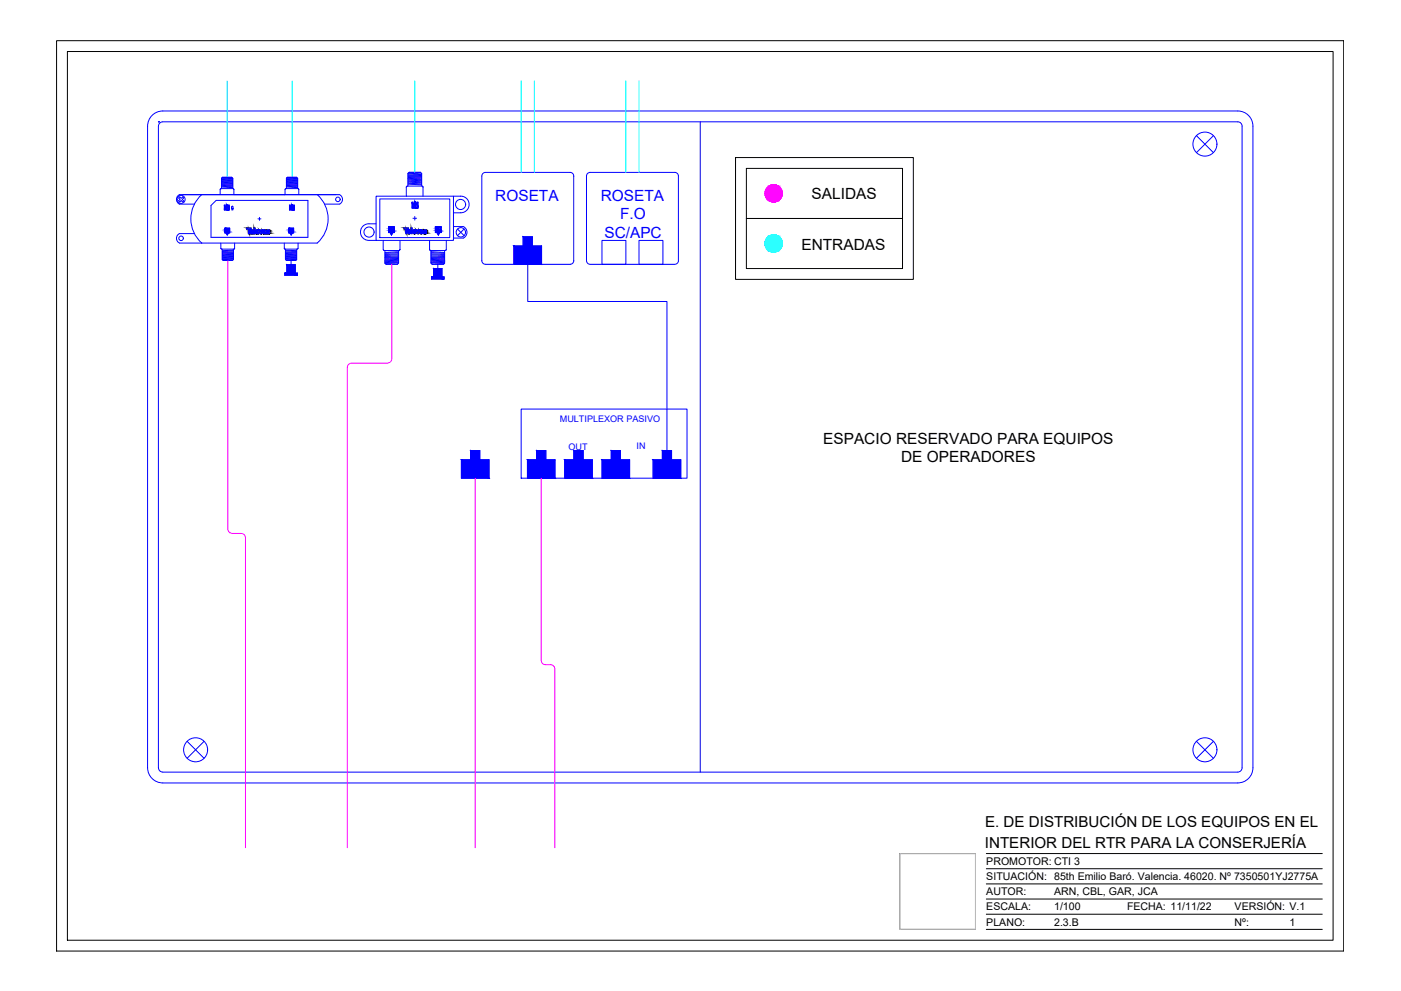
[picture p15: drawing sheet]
<svg xmlns="http://www.w3.org/2000/svg" width="594mm" height="420mm" viewBox="0 0 594 420" stroke-linecap="round" stroke-linejoin="round" font-family="sans-serif">
<defs><g id="words">
<g font-size="6.5" fill="#00f">
<text x="210" y="85.1">ROSETA</text>
<text x="254.8" y="85.1">ROSETA</text>
<text x="262.9" y="93">F.O</text>
<text x="256.3" y="100.8">SC/APC</text>
</g>
<g font-size="6.5">
<text x="344.2" y="84.4">SALIDAS</text>
<text x="339.9" y="105.9">ENTRADAS</text>
<text x="349.1" y="188.1">ESPACIO RESERVADO PARA EQUIPOS</text>
<text x="382.1" y="196">DE OPERADORES</text>
</g>
<g font-size="6.4">
<text x="417.7" y="350.8">E. DE DISTRIBUCIÓN DE LOS EQUIPOS EN EL</text>
<text x="417.6" y="359.7">INTERIOR DEL RTR PARA LA CONSERJERÍA</text>
</g>
<g font-size="4.5">
<text x="418.2" y="366.7">PROMOTOR: CTI 3</text>
<text x="418.2" y="373.1">SITUACIÓN: 85th Emilio Baró. Valencia. 46020. Nº 7350501YJ2775A</text>
<text x="418.2" y="379.6">AUTOR:</text>
<text x="447" y="379.6">ARN, CBL, GAR, JCA</text>
<text x="418.2" y="386">ESCALA:</text>
<text x="447" y="386">1/100</text>
<text x="477.9" y="386">FECHA: 11/11/22</text>
<text x="523.5" y="386">VERSIÓN: V.1</text>
<text x="418.2" y="392.4">PLANO:</text>
<text x="447" y="392.4">2.3.B</text>
<text x="523.5" y="392.4">Nº:</text>
<text x="546.8" y="392.5">1</text>
</g>
<g font-size="3.9" fill="#00f">
<text x="237.4" y="178.9">MULTIPLEXOR PASIVO</text>
<text x="241.1" y="190.7">OUT</text>
<text x="270" y="190.4">IN</text>
</g>
</g></defs>
<!-- layer: CAJETIN -->
<g fill="none" stroke="#000" stroke-width=".42">
<path d="M24 17.3h545.9v385.9h-545.9zM569.9 17.3v385.9M28.6 21.8h536.7v376.8h-536.7zM311.9 66.8h75.4v51.6h-75.4zM316.5 71.4h66.2v42.5h-66.2zM316.5 92.6h66.2M381.5 361.9h32.1v32.1h-32.1zM418.2 374.8h142.5M418.2 368.3h142.5M418.2 361.9h142.5M418.2 394h142.5M418.2 387.6h142.5"/>
<path d="M418.2 381.2h142.5"/>
</g>
<!-- layer: 0 -->
<path d="M381.5 361.9h32.1v32.1h-32.1z" fill="none" stroke="#bababa" stroke-width=".42"/>
<!-- layer: ICT_INTERNA -->
<g fill="none" stroke="#00f" stroke-width=".42">
<path d="M62.6 53.5v272a6.5 6.5 0 0 0 6.4 6.5l455.9-.1a6.4 6.4 0 0 0 6.4-6.4v-272M62.6 53.5a6.4 6.4 0 0 1 6.4-6.4h455.9a6.4 6.4 0 0 1 6.4 6.4M67.2 53.5v272l.5 1.3 1.3 .6 455.9-.1 .9-.2 .6-.7 .3-.9v-272M67.2 51.6h.1M67.2 53.5l.5-1.3 1.3-.6h455.9l1.3 .6 .5 1.3M296.9 51.6v275.8M507.3 57.5l7.2 7.2M514.5 57.5l-7.2 7.2M93.9 80v-4.5l.5-.4h3.8l.5 .5v4.4M93.9 79.3l4.8 .2M93.9 79l4.8 .2M93.9 78.6l4.8 .2"/>
<path d="M93.9 78.3l4.8 .2M93.9 77.9l4.8 .2M93.9 77.6l4.8 .2M93.9 77.3l4.8 .2M93.9 77l4.8 .2M93.9 76.6l4.8 .3M93.9 76.4l4.8 .2M93.9 76.1l4.8 .2M93.9 75.8l4.8 .2M94 75.5l4.7 .2M94.2 75.3h4.2M121.4 77.6l4.8 .2"/>
<path d="M121.4 80v-4.5l.5-.4h3.9l.4 .5v4.4M121.4 79.3l4.8 .2M121.4 79l4.8 .2M121.4 78.6l4.8 .2M121.4 78.3l4.8 .2M121.4 77.9l4.8 .2M121.4 77.3l4.8 .2M121.4 77l4.8 .2M121.4 76.6l4.8 .3M121.4 76.4l4.8 .2M121.4 76.1l4.8 .2M121.4 75.8l4.8 .2"/>
<path d="M121.5 75.5l4.7 .2M121.7 75.3h4.2M173 78.9v-5.4l.5-.5h4.7l.6 .6v5.3M173 78.1l5.8 .3M173 77.7l5.8 .3M173 77.2l5.8 .3M173 76.8l5.8 .3M173 76.3l5.8 .3M173 75.9l5.8 .3M173 75.6l5.8 .3M173 75.2l5.8 .3M173 74.8l5.8 .3"/>
<path d="M173 74.5l5.8 .3M173 74.1l5.8 .3M173 73.7l5.8 .3M173.1 73.4l5.7 .3M173.3 73.2h5.1M204.9 73.4l1-.3h35.8l1.3 .6 .3 1v35.8l-.6 1.3-1 .3h-35.8l-1.3-.7-.3-.9v-35.9zM249 73.7l1.2-.6h35.9l.9 .3 .7 1.3v35.8l-.3 .9-1.3 .7h-35.9l-.9-.3-.6-1.3v-35.9zM76.1 82.5h67.8M76.1 82.5a2.23 2.23 0 0 0-1.3 2 2.23 2.23 0 0 0 1.3 2.1h6.3M76.2 83.5l.6 .6 .6-.6 .5 .4-.6 .7 .6 .6-.5 .4-.6-.6-.6 .6-.5-.5 .6-.6-.6-.5zM85.6 82.5a13.7 13.7 0 0 0 0 20.6M89.5 87.1l2.2-2.1h38.9v15.6h-41.1z"/>
<path d="M93.4 82.5v-2.2l.3-.3h5.2l.3 .3v2.2M95.2 87h.2v1.7h1.5v-1.7h.3v2h-2zM95.4 96.7h2v2h-.3v-1.7h-1.5v1.7h-.2zM95.8 98h1.2v.3h-.5v.3h.5l-.6 1-.6-1h.4v-.3h-.4zM95.8 97.6l.7-.3 .5 .6h-1.2zM96 86.7h.3v.9h.4l-.5 1-.6-1h.4zM98.2 89h.7M98.2 87.6h.6v.9h-.6zM98.5 87.3v.3M98.5 88.5v.5M104.7 96.7h1.8v.5h-.7v2h-.5v-2h-.6zM106.2 97.6a.83 .83 0 0 1 1-.1 .83 .83 0 0 1 .4 .9h-1.2l.3 .4 .5-.2 .4 .2a.95 .95 0 0 1-1.4 .2 .95 .95 0 0 1 0-1.4z"/>
<path d="M106.5 97.9l.6 .2zM107.7 96.7h.5v2.5h-.5zM108.6 97.6a.83 .83 0 0 1 1-.1 .83 .83 0 0 1 .3 .9h-1.2l.3 .4 .6-.2 .4 .2a.95 .95 0 0 1-1.4 .2 .95 .95 0 0 1 0-1.4zM108.8 97.9l.7 .2zM109.4 92.8h1.3M109.8 97.4h.5l.3 1 .3-1h.5l-.6 1.8h-.5zM110 92.2v1.2M111.5 97.6a.82 .82 0 0 1 1-.1 .82 .82 0 0 1 .4 .9h-1.2l.3 .4 .5-.2 .4 .2a.94 .94 0 0 1-1.4 .2 .94 .94 0 0 1 0-1.4zM111.7 97.9l.7 .2zM113.1 97.7l.4-.3 1 .3-.4 .3h-.6a.67 .67 0 0 1 .9 .4 .67 .67 0 0 1-.5 .8l-1-.3 1.1-.2-1-.4zM120.9 82.5v-2.2l.3-.3h5.2l.3 .3v2.2M122.5 96.7h2v2h-.3v-1.7h-1.4v1.7h-.3z"/>
<path d="M122.8 87h.2v1.7h1.5v-1.7h.3v2h-2zM122.9 98h1.2v.3h-.4v.3h.4l-.6 1-.6-1h.4v-.3h-.4zM122.9 97.6l.8-.3 .4 .6h-1.2zM123.6 86.7h.4v.9h.4l-.6 1-.6-1h.4zM134.5 82.5a13.7 13.7 0 0 1 0 20.6h-58.4a2.23 2.23 0 0 1-1.3-2.1 2.23 2.23 0 0 1 1.3-2h6.3M143.9 82.5a2.23 2.23 0 0 1 1.3 2 2.23 2.23 0 0 1-1.3 2.1h-6.3M159.5 83.2h32.8v18.7h-32.8zM159.5 94.9a7.6 7.6 0 0 0-4.8 .4 3.5 3.5 0 0 0-1.7 4 3.5 3.5 0 0 0 3.5 2.6h3M161 84.3h29.7v16.5h-29.7zM164.7 96.1h2.5v2.5h-.3v-2.1h-1.8v2.1h-.4zM165.3 97.2l.9-.4 .5 .7h-1.4zM165.3 97.7h1.4v.4h-.5v.3h.5l-.7 1.3-.7-1.3h.5v-.3h-.5z"/>
<path d="M171.4 96.6h1.8v.5h-.7v2h-.5v-2h-.6zM172.3 83.2v-3.9l.4-.4h6.3l.4 .4v3.9M172.9 97.5a.81 .81 0 0 1 1-.1 .81 .81 0 0 1 .3 .9h-1.1l.2 .4 .6-.2 .4 .2a.91 .91 0 0 1-1.4 .2 .91 .91 0 0 1 0-1.4zM173.1 97.9l.7 .1zM174.3 96.7h.5v2.4h-.5zM174.8 85.7h.3v2.2h1.8v-2.2h.3v2.5h-2.4zM175.1 92.5h1.6M175.2 97.5a.81 .81 0 0 1 .9-.1 .81 .81 0 0 1 .4 .9h-1.2l.3 .4 .5-.2 .4 .2a.91 .91 0 0 1-1.4 .2 .91 .91 0 0 1 .1-1.4zM175.4 97.9l.6 .1zM175.8 85.4h.4v1h.5l-.7 1.3-.7-1.3h.5zM175.9 91.8v1.5M176.3 97.3h.5l.3 1.1 .4-1.1 .4 .1-.6 1.7h-.4z"/>
<path d="M178.1 97.5a.81 .81 0 0 1 .9-.1 .81 .81 0 0 1 .4 .9h-1.2l.3 .4 .5-.2 .4 .2a.91 .91 0 0 1-1.4 .2 .91 .91 0 0 1 .1-1.4zM178.3 97.9l.6 .1zM179.6 97.6l.6-.2 .7 .2-1 .3a.71 .71 0 0 1 1.1 .8 .71 .71 0 0 1-1.2 .4l-.4-.3 1.1-.2-.8-.2zM184.6 96.1h2.5v2.5h-.4v-2.1h-1.7v2.1h-.4zM185.2 97.7h1.4v.4h-.5v.3h.5l-.7 1.3-.7-1.3h.5v-.3h-.5zM185.2 97.2l.9-.4 .5 .7h-1.4zM192.3 96.1h4.2a2.7 2.7 0 0 1 1.5 2.4 2.7 2.7 0 0 1-1.5 2.4h-4.2M192.3 83.2a7.7 7.7 0 0 1 4.8 .4 3.5 3.5 0 0 1 1.7 4 3.5 3.5 0 0 1-3.5 2.6h-3M194 97.1l2.8 2.8M196.8 97.1l-2.8 2.8M93.6 103.1v2.2l.4 .3h5.2l.3-.3v-2.2M94.2 105.6v4.4l.5 .4h3.9l.4-.4v-4.4"/>
<path d="M94.5 110.3h4.2M99 106l-4.8 .3M99 106.4l-4.8 .2M99 106.8l-4.8 .2M99 107.1l-4.8 .2M99 107.5l-4.8 .2M99 107.8l-4.8 .2M99 108.1l-4.8 .2M99 108.4l-4.8 .2M99 108.7l-4.8 .2M99 109l-4.8 .2M99 109.3l-4.8 .2"/>
<path d="M99 109.6l-4.8 .3M99 109.9l-4.7 .2M120.6 103.1v2.2l.2 .3h5.2l.4-.3v-2.2M121 106.4l4.8 .2M121 107.5l4.8 .2M121 105.6v4.4l.5 .4h3.9l.4-.4v-4.4M121 106l4.8 .3M121 106.8l4.8 .2M121 107.1l4.8 .2M121 107.8l4.8 .2M121 108.1l4.8 .2M121 108.4l4.8 .2"/>
<path d="M121 108.7l4.8 .2M121 109l4.8 .2M121 109.3l4.8 .2M121 109.6l4.8 .3M121 109.9l4.7 .2M121.3 110.3h4.2M121.7 112.2h3.5v3.6h.9v.9h-5.3v-.9h.9zM123.4 110.4v1.8M162.5 101.9v3.9l.4 .4h6.4l.3-.4v-3.9M163.2 106.2v5.4M163.6 111.9h5.1M169 106.2v5.3l-.5 .6h-4.7l-.6-.5"/>
<path d="M169 106.7l-5.8 .3M169 107.1l-5.8 .3M169 107.6l-5.8 .3M169 108l-5.8 .3M169 108.5l-5.8 .3M169 108.9l-5.8 .3M169 109.2l-5.8 .3M169 109.6l-5.8 .3M169 110l-5.8 .3M169 110.3l-5.8 .3M169 110.7l-5.8 .3M169 111l-5.8 .4"/>
<path d="M169 111.4l-5.7 .3M182.1 101.9v3.9l.4 .4 6.5-.1 .2-.3v-3.9M182.7 106.2v5.3l.6 .6h4.7l.5-.5v-5.4M182.7 106.7l5.8 .3M182.7 107.1l5.8 .3M182.7 107.6l5.8 .3M182.7 108l5.8 .3M182.7 108.5l5.8 .3M182.7 108.9l5.8 .3M182.7 109.2l5.8 .3M182.7 109.6l5.8 .3M182.7 110l5.8 .3"/>
<path d="M182.7 110.3l5.8 .3M182.7 110.7l5.8 .3M182.7 111l5.8 .4M182.7 111.4l5.8 .3M183.1 111.9h5.1M183.9 113.9h3.5v3.5h.9v.9h-5.3v-.9h.9zM185.6 112.1v1.8M221.8 100.4h3.9v3.9h3.9v7.8h-11.7v-7.8h3.9zM223.8 112.1v15.7h59v63.3M255.3 101.9h10.1v10.2h-10.1zM271 101.9h10.1v10.2h-10.1zM221 173.4h70.3v29.4h-70.3z"/>
<path d="M199.5 191.1h3.9v3.8h4v7.9h-11.7v-7.9h3.8zM223.7 194.9h3.8v-3.8h3.9v3.8h3.9v7.9h-11.6zM243.4 191.1h3.9v3.8h3.9v7.9h-11.7v-7.9h3.9zM259.2 191.1h3.9v3.8h3.9v7.9h-11.7v-7.9h3.9zM277 194.9h3.9v-3.8h3.9v3.8h3.9v7.9h-11.7zM79.3 314.3l7.2 7.2M86.5 314.3l-7.2 7.2M507.3 314.3l7.2 7.2M514.5 314.3l-7.2 7.2"/>
<circle cx="510.9" cy="61.1" r="5.1"/>
<circle cx="76.8" cy="84.5" r="1.71"/>
<circle cx="143.3" cy="84.5" r=".96"/>
<circle cx="156.5" cy="98.4" r="2.15"/>
<circle cx="195.3" cy="86.7" r="2.15"/>
<circle cx="195.4" cy="98.5" r="1.98"/>
<circle cx="76.8" cy="101" r=".96"/>
<circle cx="82.9" cy="317.9" r="5.1"/>
<circle cx="510.9" cy="317.9" r="5.1"/>
</g>
<!-- layer: ICT_EXTERNA -->
<g fill="#00f" stroke="#00f" stroke-width=".42">
<path d="M221.8 100.4l3.9 3.9v-3.9zM221.8 100.4l3.9 3.9h-3.9z"/>
<path d="M217.9 104.3l11.7 7.8v-7.8zM217.9 104.3l11.7 7.8h-11.7z"/>
<path d="M227.5 191.1l3.9 3.8v-3.8zM227.5 191.1l3.9 3.8h-3.9z"/>
<path d="M223.7 194.9l11.6 7.9v-7.9zM223.7 194.9l11.6 7.9h-11.6z"/>
<path d="M243.4 191.1l3.9 3.8v-3.8zM243.4 191.1l3.9 3.8h-3.9z"/>
<path d="M239.5 194.9l11.7 7.9v-7.9zM239.5 194.9l11.7 7.9h-11.7z"/>
<path d="M259.2 191.1l3.9 3.8v-3.8zM259.2 191.1l3.9 3.8h-3.9z"/>
<path d="M255.3 194.9l11.7 7.9v-7.9zM255.3 194.9l11.7 7.9h-11.7z"/>
<path d="M280.9 191.1l3.9 3.8v-3.8zM280.9 191.1l3.9 3.8h-3.9z"/>
<path d="M277 194.9l11.7 7.9v-7.9zM277 194.9l11.7 7.9h-11.7z"/>
<path d="M199.5 191.1l3.9 3.8v-3.8zM199.5 191.1l3.9 3.8h-3.9z"/>
<path d="M195.7 194.9l11.7 7.9v-7.9zM195.7 194.9l11.7 7.9h-11.7z"/>
</g>
<!-- layer: ICT_INTERNA -->
<g fill="#000" stroke="#000" stroke-width=".42">
<path d="M106.4 98.4h1.2zM106.6 97.4h.3zM108.7 98.4h1.2zM109 97.4h.2zM111.7 98.4h1.2zM111.9 97.4h.3zM111.9 99.2h.5zM111.9 99.2l.3 .1zM113.1 97.7h1.4zM113.3 99.2h.8zM173.1 98.3h1.1zM173.3 97.3h.3z"/>
<path d="M175.3 98.3h1.2zM175.6 97.3h.2zM178.2 98.3h1.2zM178.4 97.3h.3zM178.4 99.1h.5zM178.4 99.1h.3zM179.4 98.8h1.5zM179.8 99.1h.7z"/>
<path d="M104.7 97.2h1.1zM104.7 97.2h1.1z"/>
<path d="M105.3 97.2l.5 2v-2zM105.3 97.2l.5 2h-.5z"/>
<path d="M105.9 98.4l.6 .2zM105.9 98.4l.6 .2z"/>
<path d="M106 98h.4zM106 98h.4z"/>
<path d="M106 98l.4 .1zM106 98l.4 .1z"/>
<path d="M106 98.6h.5zM106 98.6h.5z"/>
<path d="M106 97.9h.5zM106 98h.4z"/>
<path d="M106 98.6l.5 .1zM106 98.6l.5 .1z"/>
<path d="M106 98.7l.7 .1zM106 98.7l.7 .1z"/>
<path d="M104.7 96.7l1.8 .5v-.5zM104.7 96.7l1.8 .5h-1.8z"/>
<path d="M106.1 97.8h.5zM106.1 97.8l.4 .1z"/>
<path d="M106.1 97.8h.6zM106.1 97.8h.6z"/>
<path d="M106.1 97.8h.6zM106.1 97.8h.5z"/>
<path d="M106.6 97.4h.3zM106.6 97.4h.3z"/>
<path d="M106.6 97.4h.5zM106.5 97.4h.6z"/>
<path d="M106.5 97.4l.8 .1zM106.3 97.5h1z"/>
<path d="M106.6 99.2h.5zM106.6 99.2l.3 .1z"/>
<path d="M106.3 97.5l1 .1zM106.2 97.6h1.1z"/>
<path d="M107.2 98.6l.3 .1zM107.2 98.6l.3 .1z"/>
<path d="M106.2 97.6l1.2 .1zM106.2 97.6l1.2 .1z"/>
<path d="M106.4 99.1h.9zM106.4 99.1l.7 .1z"/>
<path d="M106.3 99.1h1.1zM106.3 99.1h1z"/>
<path d="M106.1 97.7l1.4 .1zM106.1 97.7l1.4 .1z"/>
<path d="M106.1 97.8h1.4zM106.1 97.8h1.4z"/>
<path d="M107.1 98.7l.5 .1zM107 98.8h.6z"/>
<path d="M106.3 99h1.2zM106.3 99l1.1 .1z"/>
<path d="M106.7 97.8h.8zM106.7 97.8h.8z"/>
<path d="M106.9 97.8h.6zM106.9 97.8h.6z"/>
<path d="M107 97.8l.6 .1zM107 97.8l.6 .1z"/>
<path d="M107.1 97.9h.5zM107.1 97.9h.5z"/>
<path d="M107.1 97.9l.5 .2zM107.1 97.9l.5 .2z"/>
<path d="M107 98.8h.6zM106.8 98.8h.8z"/>
<path d="M106.1 98.9h1.5zM106.1 98.9l1.4 .1z"/>
<path d="M106.1 98.8h1.5zM106.1 98.8h1.5z"/>
<path d="M105.9 98.1h1.7zM105.9 98.1h1.7z"/>
<path d="M105.9 98.1h1.7zM105.9 98.1h1.7z"/>
<path d="M105.9 98.1l1.7 .2zM105.9 98.1l1.7 .2z"/>
<path d="M105.9 98.3l1.7 .1zM105.9 98.3l1.7 .1z"/>
<path d="M105.9 98.4h1.7zM105.9 98.4h1.7z"/>
<path d="M106.1 98.8h1.5zM106.1 98.8l1.5 .1z"/>
<path d="M107.7 96.7l.5 2.5v-2.5zM107.7 96.7l.5 2.5h-.5z"/>
<path d="M108.3 98.4l.5 .2zM108.3 98.4l.5 .2z"/>
<path d="M108.3 98l.5 .1zM108.3 98l.5 .1z"/>
<path d="M108.3 98h.5zM108.3 98h.5z"/>
<path d="M108.3 98.6h.5zM108.3 98.6h.5z"/>
<path d="M108.3 97.9h.5zM108.3 97.9l.5 .1z"/>
<path d="M108.3 98.6l.5 .1zM108.3 98.6l.5 .1z"/>
<path d="M108.4 98.7l.6 .1zM108.4 98.7l.6 .1z"/>
<path d="M108.4 97.8h.5zM108.4 97.8l.4 .1z"/>
<path d="M108.4 97.8h.7zM108.4 97.8h.5z"/>
<path d="M109 97.4h.3zM109 97.4h.3z"/>
<path d="M109 97.4h.4zM108.8 97.4h.6z"/>
<path d="M108.8 97.4l.8 .1zM108.6 97.5h1z"/>
<path d="M109 99.2h.4zM109 99.2l.2 .1z"/>
<path d="M108.6 97.5l1 .1zM108.6 97.6h1z"/>
<path d="M109.5 98.6l.3 .1zM109.4 98.7h.4z"/>
<path d="M108.6 97.6l1.2 .1zM108.6 97.6l1.2 .1z"/>
<path d="M108.7 99.1h1zM108.7 99.1l.7 .1z"/>
<path d="M108.7 99.1h1zM108.7 99.1h1z"/>
<path d="M108.5 97.7l1.3 .1zM108.5 97.7l1.3 .1z"/>
<path d="M108.4 97.8h1.4zM108.4 97.8h1.4z"/>
<path d="M109.4 98.7l.5 .1zM109.3 98.8h.6z"/>
<path d="M108.6 99h1.2zM108.6 99l1.1 .1z"/>
<path d="M109.1 97.8h.7zM109.1 97.8h.7z"/>
<path d="M109.2 97.8h.7zM109.2 97.8h.7z"/>
<path d="M109.3 97.8l.6 .1zM109.3 97.8l.6 .1z"/>
<path d="M109.4 97.9h.5zM109.4 97.9h.5z"/>
<path d="M109.4 97.9l.5 .2zM109.4 97.9l.5 .2z"/>
<path d="M109.3 98.8h.6zM109.1 98.8h.8z"/>
<path d="M108.4 98.9h1.5zM108.4 98.9l1.4 .1z"/>
<path d="M108.3 98.4h1.6zM108.3 98.4h1.6z"/>
<path d="M108.4 98.8h1.6zM108.4 98.8h1.6z"/>
<path d="M108.3 98.1h1.6zM108.3 98.1h1.6z"/>
<path d="M108.3 98.1h1.6zM108.3 98.1h1.6z"/>
<path d="M108.3 98.1l1.6 .2zM108.3 98.1l1.6 .2z"/>
<path d="M108.3 98.3h1.6zM108.3 98.3l1.6 .1z"/>
<path d="M108.4 98.8h1.6zM108.4 98.8l1.5 .1z"/>
<path d="M110.1 98.4h.5zM110.1 98.4h.5z"/>
<path d="M109.8 97.4l.8 1-.3-1zM109.8 97.4l.8 1h-.5z"/>
<path d="M110.6 98.4h.5zM110.6 98.4h.5z"/>
<path d="M110.1 98.4l.7 .8 .3-.8zM110.1 98.4l.7 .8h-.5z"/>
<path d="M110.9 97.4h.5zM110.9 97.4h.5z"/>
<path d="M110.9 97.4l.2 1 .3-1zM110.9 97.4l.2 1h-.5z"/>
<path d="M111.2 98.4l.5 .2zM111.2 98.4l.5 .2z"/>
<path d="M111.2 98l.5 .1zM111.2 98l.5 .1z"/>
<path d="M111.3 98h.4zM111.3 98h.4z"/>
<path d="M111.3 98.6h.5zM111.3 98.6h.5z"/>
<path d="M111.3 97.9h.4zM111.3 97.9l.4 .1z"/>
<path d="M111.3 98.6l.5 .1zM111.3 98.6l.5 .1z"/>
<path d="M111.3 98.7l.7 .1zM111.3 98.7l.7 .1z"/>
<path d="M111.3 97.8h.6zM111.3 97.8l.4 .1z"/>
<path d="M111.3 97.8h.7zM111.3 97.8h.6z"/>
<path d="M111.9 97.4h.3zM111.9 97.4h.3z"/>
<path d="M111.9 97.4h.5zM111.7 97.4h.7z"/>
<path d="M112.4 97.9h.5zM112.4 97.9h.5z"/>
<path d="M111.7 97.4l.9 .1zM111.6 97.5h1z"/>
<path d="M111.6 97.5l1 .1zM111.5 97.6h1.1z"/>
<path d="M112.5 98.6l.3 .1zM112.5 98.6l.3 .1z"/>
<path d="M111.5 97.6l1.2 .1zM111.5 97.6l1.2 .1z"/>
<path d="M111.7 99.1h.9zM111.7 99.1l.7 .1z"/>
<path d="M111.6 99.1h1.1zM111.6 99.1h1z"/>
<path d="M111.4 97.7l1.4 .1zM111.4 97.7l1.4 .1z"/>
<path d="M111.6 99h1.1zM111.6 99l1.1 .1z"/>
<path d="M111.4 97.8h1.4zM111.4 97.8h1.4z"/>
<path d="M112 97.8h.8zM112 97.8h.8z"/>
<path d="M112.4 98.7l.5 .1zM112.3 98.8h.6z"/>
<path d="M112.1 97.8h.7zM112.1 97.8h.7z"/>
<path d="M112.2 97.8l.7 .1zM112.2 97.8l.7 .1z"/>
<path d="M111.4 98.9h1.4zM111.4 98.9l1.3 .1z"/>
<path d="M112.4 97.9l.5 .2zM112.4 97.9l.5 .2z"/>
<path d="M112.3 98.8h.6zM112.1 98.8h.8z"/>
<path d="M111.2 98.1h1.7zM111.2 98.1h1.7z"/>
<path d="M111.2 98.1h1.7zM111.2 98.1h1.7z"/>
<path d="M111.2 98.4h1.7zM111.2 98.4h1.7z"/>
<path d="M111.3 98.8h1.6zM111.3 98.8h1.6z"/>
<path d="M111.2 98.1l1.7 .2zM111.2 98.1l1.7 .2z"/>
<path d="M111.2 98.3h1.7zM111.2 98.3l1.7 .1z"/>
<path d="M111.4 98.8h1.5zM111.4 98.8l1.4 .1z"/>
<path d="M113.2 98.7l.3 .1zM113 98.8h.5z"/>
<path d="M113.3 99.2h.6zM113.5 99.2h.4z"/>
<path d="M113 98h.5zM113 98h.5z"/>
<path d="M113 97.9h.5zM113 97.9h.5z"/>
<path d="M113 97.9h.5zM113 97.9l.5 .1z"/>
<path d="M113 98l.7 .1zM113 98l.7 .1z"/>
<path d="M113 98.8h.7zM113 98.8h.7z"/>
<path d="M113 97.8h.6zM113 97.8l.5 .1z"/>
<path d="M113 98.1h.9zM113 98.1h.9z"/>
<path d="M113.5 97.4l.6 .1zM113.4 97.5h.7z"/>
<path d="M113 97.8h.8zM113 97.8h.6z"/>
<path d="M113 98.1h1zM113 98.1h1z"/>
<path d="M113 98.1h1.1zM113 98.1h1.1z"/>
<path d="M113.4 97.5h.8zM113.3 97.5h.9z"/>
<path d="M113.3 99.2h.8zM113.3 99.2h.8z"/>
<path d="M113 98.1l1.3 .2zM113 98.1l1.3 .2z"/>
<path d="M113.3 97.5h1zM113.2 97.5h1.1z"/>
<path d="M113.2 97.5l1.3 .2zM113.1 97.7h1.4zM113.1 97.7h1.4z"/>
<path d="M113.1 99.1h1.2zM113.1 99.1l1 .1z"/>
<path d="M114 97.9h.3zM114 97.9h.2z"/>
<path d="M113.9 97.8h.4zM113.9 97.8l.4 .1z"/>
<path d="M113.1 99.1h1.2zM113.1 99.1h1.2z"/>
<path d="M113.8 97.8h.5zM113.8 97.8h.5z"/>
<path d="M113.8 97.8h.5zM113.8 97.8h.5z"/>
<path d="M113 98.3h1.4zM113 98.3h1.4z"/>
<path d="M113 98.3l1.5 .1zM113 98.3l1.5 .1z"/>
<path d="M113.1 97.7h1.4zM113.1 97.7l1.2 .1z"/>
<path d="M113.2 98.4h1.3zM113.2 98.4h1.3z"/>
<path d="M112.9 98.9h1.6zM112.9 98.9l1.4 .2z"/>
<path d="M113.2 98.4l1.3 .1zM113.2 98.4l1.3 .1z"/>
<path d="M113.8 98.8h.7zM113.7 98.8h.8z"/>
<path d="M113 98.8h1.5zM112.9 98.9h1.6zM112.9 98.9h1.6zM112.9 98.9h1.6z"/>
<path d="M113.5 98.5l1 .1zM113.5 98.5l1 .1z"/>
<path d="M113.8 98.6h.7zM113.8 98.6h.7z"/>
<path d="M114 98.8h.5zM113.8 98.8h.7z"/>
<path d="M114 98.6h.5zM114 98.6h.5z"/>
<path d="M114 98.6l.5 .1zM114 98.6l.5 .1z"/>
<path d="M114 98.7h.5zM114 98.7l.5 .1z"/>
<path d="M171.4 97.1h1.1zM171.4 97.1h1.1z"/>
<path d="M172 97.1l.5 2v-2zM172 97.1l.5 2h-.5z"/>
<path d="M172.6 98.3l.5 .2zM172.6 98.3l.5 .2z"/>
<path d="M172.6 97.9l.5 .1zM172.6 97.9l.5 .1z"/>
<path d="M172.6 97.9h.5zM172.6 97.9h.5z"/>
<path d="M172.6 98.5l.5 .1zM172.6 98.5l.5 .1z"/>
<path d="M172.7 97.9h.4zM172.7 97.9h.4z"/>
<path d="M172.7 98.6h.5zM172.7 98.6h.5z"/>
<path d="M171.4 96.6l1.8 .5v-.5zM171.4 96.6l1.8 .5h-1.8z"/>
<path d="M172.7 98.6l.6 .1zM172.7 98.6l.6 .1z"/>
<path d="M172.7 97.8h.6zM172.7 97.8l.4 .1z"/>
<path d="M172.7 97.7h.6zM172.7 97.7l.6 .1z"/>
<path d="M172.7 97.7h.7zM172.7 97.7h.6z"/>
<path d="M173.3 97.3h.3zM173.3 97.3h.3z"/>
<path d="M173.3 97.3l.4 .1zM173.1 97.4h.6z"/>
<path d="M173.7 97.9h.5zM173.7 97.9h.5z"/>
<path d="M173.1 97.4l.8 .1zM173 97.5h.9z"/>
<path d="M173.3 99.1h.5zM173.3 99.1h.2z"/>
<path d="M173 97.5h.9zM172.9 97.5h1z"/>
<path d="M173.8 98.5l.3 .1zM173.8 98.5l.3 .1z"/>
<path d="M172.9 97.5l1.2 .1zM172.9 97.5l1.2 .1z"/>
<path d="M173 99h1zM173 99l.8 .1z"/>
<path d="M173 99h1zM173 99h1z"/>
<path d="M172.8 97.6l1.3 .1zM172.8 97.6l1.3 .1z"/>
<path d="M172.7 97.7h1.4zM172.7 97.7h1.4z"/>
<path d="M173.7 98.6l.5 .1zM173.6 98.7h.6z"/>
<path d="M172.9 98.9h1.2zM172.9 98.9l1.1 .1z"/>
<path d="M173.4 97.7h.7zM173.4 97.7h.7z"/>
<path d="M173.5 97.7l.6 .1zM173.5 97.7l.6 .1z"/>
<path d="M173.6 97.8l.6 .1zM173.6 97.8l.6 .1z"/>
<path d="M172.8 98.8h1.4zM172.8 98.8l1.3 .1z"/>
<path d="M173.7 97.9l.5 .1zM173.7 97.9l.5 .1z"/>
<path d="M173.6 98.7h.6zM173.4 98.7h.8z"/>
<path d="M172.6 98h1.7zM172.6 98h1.7z"/>
<path d="M172.6 98.3h1.6zM172.6 98.3h1.6z"/>
<path d="M172.7 98.7h1.6zM172.7 98.7h1.6z"/>
<path d="M172.6 98l1.7 .1zM172.6 98l1.7 .1z"/>
<path d="M172.6 98.1l1.7 .1zM172.6 98.1l1.7 .1z"/>
<path d="M172.6 98.2h1.7zM172.6 98.2l1.6 .1z"/>
<path d="M172.7 98.7h1.6zM172.7 98.7l1.5 .1z"/>
<path d="M174.3 96.7l.5 2.4v-2.4zM174.3 96.7l.5 2.4h-.5z"/>
<path d="M174.9 98.3l.5 .2zM174.9 98.3l.5 .2z"/>
<path d="M174.9 97.9l.5 .1zM174.9 97.9l.5 .1z"/>
<path d="M174.9 97.9h.5zM174.9 97.9h.5z"/>
<path d="M174.9 98.5l.5 .1zM174.9 98.5l.5 .1z"/>
<path d="M174.9 97.9h.5zM174.9 97.9h.5z"/>
<path d="M174.9 98.6h.6zM174.9 98.6h.6z"/>
<path d="M174.9 98.6l.7 .1zM174.9 98.6l.7 .1z"/>
<path d="M175 97.8h.5zM175 97.8l.4 .1z"/>
<path d="M175 97.7h.6zM175 97.7l.5 .1z"/>
<path d="M175.6 97.3h.3zM175.5 97.3h.4z"/>
<path d="M175.5 97.3l.5 .1zM175.4 97.4h.6z"/>
<path d="M175.4 97.4l.8 .1zM175.2 97.5h1z"/>
<path d="M175.6 99.1h.4zM175.6 99.1h.2z"/>
<path d="M175.2 97.5h1zM175.2 97.5h1z"/>
<path d="M176.1 98.5l.3 .1zM176.1 98.5l.3 .1z"/>
<path d="M175.2 97.5l1.1 .1zM175.2 97.5l1.1 .1z"/>
<path d="M175.3 99h.9zM175.3 99l.7 .1z"/>
<path d="M175.3 99h1zM175.3 99h.9z"/>
<path d="M175.1 97.6l1.3 .1zM175.1 97.6l1.3 .1z"/>
<path d="M175 97.7h1.4zM175 97.7h1.4z"/>
<path d="M176 98.6l.5 .1zM175.9 98.7h.6z"/>
<path d="M175.2 98.9h1.2zM175.2 98.9l1.1 .1z"/>
<path d="M175.6 97.7h.8zM175.6 97.7h.8z"/>
<path d="M175.8 97.7l.6 .1zM175.8 97.7l.6 .1z"/>
<path d="M175.9 97.8l.6 .1zM175.9 97.8l.6 .1z"/>
<path d="M176 97.9h.5zM176 97.9h.5z"/>
<path d="M176 97.9l.5 .1zM176 97.9l.5 .1z"/>
<path d="M175.9 98.7h.6zM175.7 98.7h.8z"/>
<path d="M175.1 98.8h1.4zM175.1 98.8l1.3 .1z"/>
<path d="M174.9 98h1.6zM174.9 98h1.6z"/>
<path d="M174.9 98.3h1.6zM174.9 98.3h1.6z"/>
<path d="M175 98.7h1.5zM175 98.7h1.5z"/>
<path d="M174.9 98l1.6 .1zM174.9 98l1.6 .1z"/>
<path d="M174.9 98.1l1.6 .1zM174.9 98.1l1.6 .1z"/>
<path d="M174.9 98.2h1.6zM174.9 98.2l1.6 .1z"/>
<path d="M175 98.7h1.5zM175 98.7l1.5 .1z"/>
<path d="M176.7 98.4h.4zM176.7 98.4h.4z"/>
<path d="M176.3 97.3l.8 1.1-.3-1.1zM176.3 97.3l.8 1.1h-.4z"/>
<path d="M177.1 98.4h.5zM177.1 98.4h.5z"/>
<path d="M176.7 98.4l.6 .7 .3-.7zM176.7 98.4l.6 .7h-.4z"/>
<path d="M177.5 97.3l.4 .1zM177.5 97.3l.4 .1z"/>
<path d="M177.5 97.4l.1 1 .3-1zM177.5 97.4l.1 1h-.5z"/>
<path d="M177.7 98.3l.6 .2zM177.7 98.3l.6 .2z"/>
<path d="M177.8 97.9h.4zM177.8 97.9h.4z"/>
<path d="M177.8 97.9l.4 .1zM177.8 97.9l.4 .1z"/>
<path d="M177.8 98.5l.5 .1zM177.8 98.5l.5 .1z"/>
<path d="M177.8 97.9h.5zM177.8 97.9h.4z"/>
<path d="M177.8 98.6h.5zM177.8 98.6h.5z"/>
<path d="M177.8 98.6l.7 .1zM177.8 98.6l.7 .1z"/>
<path d="M177.9 97.8h.5zM177.9 97.8l.4 .1z"/>
<path d="M177.9 97.7h.6zM177.9 97.7l.5 .1z"/>
<path d="M178.4 97.3h.3zM178.4 97.3h.3z"/>
<path d="M178.4 97.3l.5 .1zM178.3 97.4h.6z"/>
<path d="M178.9 97.9h.5zM178.9 97.9h.5z"/>
<path d="M178.3 97.4l.8 .1zM178.1 97.5h1z"/>
<path d="M178.1 97.5h1zM178.1 97.5h1z"/>
<path d="M179 98.5l.2 .1zM179 98.5l.2 .1z"/>
<path d="M178.1 97.5l1.1 .1zM178.1 97.5l1.1 .1z"/>
<path d="M178.2 99h.9zM178.2 99l.7 .1z"/>
<path d="M178.1 99h1zM178.1 99h1z"/>
<path d="M178 97.6l1.2 .1zM177.9 97.7h1.3z"/>
<path d="M177.9 97.7h1.4zM177.9 97.7h1.4z"/>
<path d="M178.9 98.6l.5 .1zM178.8 98.7h.6z"/>
<path d="M178.1 98.9h1.1zM178.1 98.9l1 .1z"/>
<path d="M178.5 97.7h.8zM178.5 97.7h.8z"/>
<path d="M178.7 97.7l.6 .1zM178.7 97.7l.6 .1z"/>
<path d="M178.7 97.8l.7 .1zM178.7 97.8l.7 .1z"/>
<path d="M177.9 98.8h1.4zM177.9 98.8l1.3 .1z"/>
<path d="M178.9 97.9l.5 .1zM178.9 97.9l.5 .1z"/>
<path d="M178.8 98.7h.6zM178.6 98.7h.8z"/>
<path d="M177.8 98h1.6zM177.8 98h1.6z"/>
<path d="M177.7 98.3h1.7zM177.7 98.3h1.7z"/>
<path d="M177.9 98.7h1.5zM177.9 98.7h1.5z"/>
<path d="M177.7 98l1.7 .1zM177.7 98l1.7 .1z"/>
<path d="M177.7 98.1l1.7 .1zM177.7 98.1l1.7 .1z"/>
<path d="M177.7 98.2h1.7zM177.7 98.2l1.7 .1z"/>
<path d="M177.9 98.7h1.5zM177.9 98.7l1.4 .1z"/>
<path d="M179.6 98.6l.4 .1zM179.6 98.6l.4 .1z"/>
<path d="M179.8 99.1h.5zM180 99.1h.3z"/>
<path d="M179.5 97.9h.4zM179.5 97.9h.4z"/>
<path d="M179.5 97.9l.7 .1zM179.5 97.9l.7 .1z"/>
<path d="M179.5 97.8h.5zM179.5 97.8l.4 .1z"/>
<path d="M179.5 98.7l.6 .1zM179.5 98.8h.6z"/>
<path d="M179.5 97.8h.5zM179.5 97.8h.5z"/>
<path d="M179.5 97.7h.6zM179.5 97.7l.5 .1z"/>
<path d="M179.5 98h.9zM179.5 98h.9z"/>
<path d="M180 97.4h.5zM179.9 97.4h.6z"/>
<path d="M179.5 97.7h.7zM179.5 97.7h.6z"/>
<path d="M179.5 98h.9zM179.5 98h.9z"/>
<path d="M179.5 98l1.1 .1zM179.5 98l1.1 .1z"/>
<path d="M179.9 97.4l.7 .1zM179.8 97.5h.8z"/>
<path d="M179.5 98.1l1.3 .1zM179.5 98.1l1.3 .1z"/>
<path d="M179.8 99.1h.8zM179.8 99.1h.7z"/>
<path d="M179.8 97.5h.9zM179.8 97.5h.9z"/>
<path d="M179.7 97.5l1.2 .1zM179.6 97.6h1.3z"/>
<path d="M180.5 97.8h.2zM180.5 97.8l.2 .1z"/>
<path d="M179.6 99h1.1zM179.6 99l1 .1z"/>
<path d="M180.3 97.7l.5 .1zM180.3 97.7l.5 .1z"/>
<path d="M180.3 97.8h.5zM180.3 97.8h.4z"/>
<path d="M179.5 98.2h1.3zM179.5 98.2h1.3z"/>
<path d="M179.6 99h1.2zM179.6 99h1.1z"/>
<path d="M180.2 97.7h.6zM180.2 97.7h.6z"/>
<path d="M179.5 98.2l1.4 .1zM179.5 98.2l1.4 .1z"/>
<path d="M179.6 97.6h1.3zM179.6 97.6h1.3z"/>
<path d="M179.5 97.6h1.4zM179.5 97.6l1.3 .1z"/>
<path d="M179.6 98.3l1.3 .1zM179.6 98.3l1.3 .1z"/>
<path d="M179.4 98.8h1.5zM179.4 98.8l1.4 .2z"/>
<path d="M179.7 98.4h1.3zM179.7 98.4h1.3z"/>
<path d="M180.3 98.7l.6 .1zM180.1 98.8h.8z"/>
<path d="M179.5 98.8h1.4zM179.5 98.8h1.4zM179.4 98.8h1.5z"/>
<path d="M179.9 98.4l1.1 .1zM179.9 98.4l1.1 .1z"/>
<path d="M180.4 98.7h.6zM180.3 98.7h.6z"/>
<path d="M180.3 98.5h.7zM180.3 98.5h.7z"/>
<path d="M180.4 98.5l.6 .1zM180.4 98.5l.6 .1z"/>
<path d="M180.4 98.6h.6zM180.4 98.6h.6z"/>
<path d="M180.5 98.6h.5zM180.5 98.6l.5 .1z"/>
</g>
<g fill="#00f" stroke="#00f" stroke-width=".42">
<path d="M175.3 86.4h1.4l-.7 1.3z"/>
<path d="M185.3 98.6h1.2l-.6 1.1z"/>
<path d="M165.4 98.6h1.2l-.6 1.1z"/>
<path d="M123.2 87.6h1.2l-.6 1z"/>
<path d="M95.9 98.7h1l-.5 .9z"/>
<path d="M123 98.7h1l-.5 .9z"/>
<path d="M95.6 87.6h1.1l-.5 1z"/>
<path d="M175.8 85.4l.4 1v-1zM175.8 85.4l.4 1h-.4z"/>
<path d="M176.9 85.7l.3 2.2v-2.2zM176.9 85.7l.3 2.2h-.3z"/>
<path d="M174.8 85.7l.3 2.2v-2.2zM174.8 85.7l.3 2.2h-.3z"/>
<path d="M174.8 87.9l2.4 .3v-.3zM174.8 87.9l2.4 .3h-2.4z"/>
<path d="M184.6 96.1l2.5 .4v-.4zM184.6 96.1l2.5 .4h-2.5z"/>
<path d="M185.7 96.8l.4 .4v-.4zM185.7 96.8l.4 .4h-.4z"/>
<path d="M185.2 97.2l1.4 .3v-.3zM185.2 97.2l1.4 .3h-1.4z"/>
<path d="M185.2 97.7l1.4 .4v-.4zM185.2 97.7l1.4 .4h-1.4z"/>
<path d="M185.7 98.1l.4 .3v-.3zM185.7 98.1l.4 .3h-.4z"/>
<path d="M186.7 96.5l.4 2.1v-2.1zM186.7 96.5l.4 2.1h-.4z"/>
<path d="M185.2 98.4h1.4zM185.2 98.4l1.3 .2z"/>
<path d="M184.6 96.5l.4 2.1v-2.1zM184.6 96.5l.4 2.1h-.4z"/>
<path d="M164.7 96.1l2.5 .4v-.4zM164.7 96.1l2.5 .4h-2.5z"/>
<path d="M165.8 96.8l.4 .4v-.4zM165.8 96.8l.4 .4h-.4z"/>
<path d="M165.3 97.2l1.4 .3v-.3zM165.3 97.2l1.4 .3h-1.4z"/>
<path d="M165.3 97.7l1.4 .4v-.4zM165.3 97.7l1.4 .4h-1.4z"/>
<path d="M165.8 98.1l.4 .3v-.3zM165.8 98.1l.4 .3h-.4z"/>
<path d="M166.9 96.5l.3 2.1v-2.1zM166.9 96.5l.3 2.1h-.3z"/>
<path d="M165.3 98.4h1.4zM165.3 98.4l1.3 .2z"/>
<path d="M164.7 96.5l.4 2.1v-2.1zM164.7 96.5l.4 2.1h-.4z"/>
<path d="M123.6 86.7l.4 .9v-.9zM123.6 86.7l.4 .9h-.4z"/>
<path d="M124.5 87l.3 1.7v-1.7zM124.5 87l.3 1.7h-.3z"/>
<path d="M122.8 87l.2 1.7v-1.7zM122.8 87l.2 1.7h-.2z"/>
<path d="M122.8 88.7l2 .3v-.3zM122.8 88.7l2 .3h-2z"/>
<path d="M95.4 96.7l2 .3v-.3zM95.4 96.7l2 .3h-2z"/>
<path d="M96.2 97.3l.3 .3v-.3zM96.2 97.3l.3 .3h-.3z"/>
<path d="M95.8 97.6l1.2 .3v-.3zM95.8 97.6l1.2 .3h-1.2z"/>
<path d="M95.8 98l1.2 .3v-.3zM95.8 98l1.2 .3h-1.2z"/>
<path d="M96.2 98.3l.3 .3v-.3zM96.2 98.3l.3 .3h-.3z"/>
<path d="M97.1 97l.3 1.7v-1.7zM97.1 97l.3 1.7h-.3z"/>
<path d="M95.8 98.6h1.2zM95.8 98.6l1.1 .1z"/>
<path d="M95.4 97l.2 1.7v-1.7zM95.4 97l.2 1.7h-.2z"/>
<path d="M122.5 96.7l2 .3v-.3zM122.5 96.7l2 .3h-2z"/>
<path d="M123.3 97.3l.4 .3v-.3zM123.3 97.3l.4 .3h-.4z"/>
<path d="M122.9 97.6l1.2 .3v-.3zM122.9 97.6l1.2 .3h-1.2z"/>
<path d="M122.9 98l1.2 .3v-.3zM122.9 98l1.2 .3h-1.2z"/>
<path d="M123.3 98.3l.4 .3v-.3zM123.3 98.3l.4 .3h-.4z"/>
<path d="M124.2 97l.3 1.7v-1.7zM124.2 97l.3 1.7h-.3z"/>
<path d="M122.9 98.6h1.2zM122.9 98.6l1.1 .1z"/>
<path d="M122.5 97l.3 1.7v-1.7zM122.5 97l.3 1.7h-.3z"/>
<path d="M96 86.7l.3 .9v-.9zM96 86.7l.3 .9h-.3z"/>
<path d="M96.9 87l.3 1.7v-1.7zM96.9 87l.3 1.7h-.3z"/>
<path d="M95.2 87l.2 1.7v-1.7zM95.2 87l.2 1.7h-.2z"/>
<path d="M95.2 88.7l2 .3v-.3zM95.2 88.7l2 .3h-2z"/>
<path d="M120.8 115.8v.9h5.3zM120.8 115.8h5.3v.9z"/>
<path d="M121.7 112.2v3.6h3.5zM121.7 112.2h3.5v3.6z"/>
<path d="M183 117.4v.9h5.3zM183 117.4h5.3v.9z"/>
<path d="M183.9 113.9v3.5h3.5zM183.9 113.9h3.5v3.5z"/>
</g>
<!-- layer: ICT_INTERNA2 -->
<g fill="none" stroke="#0ff" stroke-width=".42">
<path d="M96.3 34.4v40.7M123.9 34.4v40.7M175.9 34.3v38.7M221 34.3v38.8M226.6 34.3v38.8M265.4 34.3v38.8M271 34.3v38.8"/>
<circle cx="328.1" cy="103.2" r="3.7"/>
</g>
<!-- layer: ICT_EXTERNA -->
<g fill="#f0f" stroke="#f0f" stroke-width=".42">
<path d="M327.8 78.3l1.1 .1zM327.2 78.4h1.7z"/>
<path d="M327.2 78.4l2.2 .2zM326.7 78.6h2.7z"/>
<path d="M326.7 78.6l3.2 .2-.5-.2zM326.2 78.8l.5-.2 3.2 .2z"/>
<path d="M326.2 78.8l4.2 .3-.5-.3zM325.8 79.1l.4-.3 4.2 .3z"/>
<path d="M325.8 79.1l5 .4-.4-.4zM325.4 79.5l.4-.4 5 .4z"/>
<path d="M325.4 79.5l5.7 .4-.3-.4zM325.4 79.5l5.7 .4h-6.1z"/>
<path d="M325 79.9l6.4 .5-.3-.5zM325 79.9l6.4 .5h-6.7z"/>
<path d="M324.7 80.4l6.9 .5-.2-.5zM324.7 80.4l6.9 .5h-7z"/>
<path d="M324.6 80.9l7.1 .5-.1-.5zM324.6 80.9l7.1 .5h-7.3z"/>
<path d="M324.4 81.4l7.4 .6-.1-.6zM324.4 81.4l7.4 .6h-7.4z"/>
<path d="M324.4 82l7.3 .6 .1-.6zM324.4 82l7.3 .6h-7.3z"/>
<path d="M324.4 82.6l7.2 .5 .1-.5zM324.4 82.6l7.2 .5h-7z"/>
<path d="M324.6 83.1l6.8 .5 .2-.5zM324.6 83.1l6.8 .5h-6.7z"/>
<path d="M324.7 83.6l6.4 .5 .3-.5zM324.7 83.6l6.4 .5h-6.1z"/>
<path d="M325 84.1l5.8 .4 .3-.4zM325 84.1l5.8 .4h-5.4z"/>
<path d="M325.4 84.5l5 .4 .4-.4zM325.4 84.5l5 .4h-4.6z"/>
<path d="M325.8 84.9l4.1 .3 .5-.3zM325.8 84.9l4.1 .3h-3.7z"/>
<path d="M326.2 85.2l3.2 .2 .5-.2zM326.2 85.2l3.2 .2z"/>
<path d="M326.7 85.4h2.7zM326.7 85.4l2.2 .2z"/>
<path d="M327.2 85.6h1.7zM327.2 85.6l1.1 .1z"/>
</g>
<!-- layer: ICT_TEXTS -->
<g fill="none" stroke="#f0f" stroke-width=".42">
<path d="M96.6 110.4v113.9M166.1 112.1v40l-.2 .9-.7 .7-.9 .2-15.7 .1-1.1 .9-.2 .9M147.3 155.8v203.6M201.5 202.8v156.6M229.5 202.8v77.2l.3 .9 .6 .7 3.9 .5 .7 .6 .3 .9v75.8M96.6 224.3l.3 .9 1.1 .9 4.2 .1M102.3 226.2l1.2 .5 .6 1.3v131.4"/>
<circle cx="328.1" cy="82" r="3.7"/>
</g>
<!-- layer: ICT_EXTERNA -->
<g fill="#0ff" stroke="#0ff" stroke-width=".42">
<path d="M327.8 99.6l1.1 .1zM327.2 99.7h1.7z"/>
<path d="M327.2 99.7l2.2 .1zM326.7 99.8h2.7z"/>
<path d="M326.7 99.8l3.2 .3-.5-.3zM326.2 100.1l.5-.3 3.2 .3z"/>
<path d="M326.2 100.1l4.2 .3-.5-.3zM325.8 100.4l.4-.3 4.2 .3z"/>
<path d="M325.8 100.4l5 .3-.4-.3zM325.4 100.7l.4-.3 5 .3z"/>
<path d="M325.4 100.7l5.7 .5-.3-.5zM325.4 100.7l5.7 .5h-6.1z"/>
<path d="M325 101.2l6.4 .4-.3-.4zM325 101.2l6.4 .4h-6.7z"/>
<path d="M324.7 101.6l6.9 .6-.2-.6zM324.7 101.6l6.9 .6h-7z"/>
<path d="M324.6 102.2l7.1 .5-.1-.5zM324.6 102.2l7.1 .5h-7.3z"/>
<path d="M324.4 102.7l7.4 .5-.1-.5zM324.4 102.7l7.4 .5h-7.4z"/>
<path d="M324.4 103.2l7.3 .6 .1-.6zM324.4 103.2l7.3 .6h-7.3z"/>
<path d="M324.4 103.8l7.2 .5 .1-.5zM324.4 103.8l7.2 .5h-7z"/>
<path d="M324.6 104.3l6.8 .5 .2-.5zM324.6 104.3l6.8 .5h-6.7z"/>
<path d="M324.7 104.8l6.4 .5 .3-.5zM324.7 104.8l6.4 .5h-6.1z"/>
<path d="M325 105.3l5.8 .4 .3-.4zM325 105.3l5.8 .4h-5.4z"/>
<path d="M325.4 105.7l5 .4 .4-.4zM325.4 105.7l5 .4h-4.6z"/>
<path d="M325.8 106.1l4.1 .3 .5-.3zM325.8 106.1l4.1 .3h-3.7z"/>
<path d="M326.2 106.4l3.2 .3 .5-.3zM326.2 106.4l3.2 .3z"/>
<path d="M326.7 106.7h2.7zM326.7 106.7l2.2 .1z"/>
<path d="M327.2 106.8h1.7zM327.2 106.8l1.1 .1z"/>
</g>
<use href="#words"/>
</svg>
